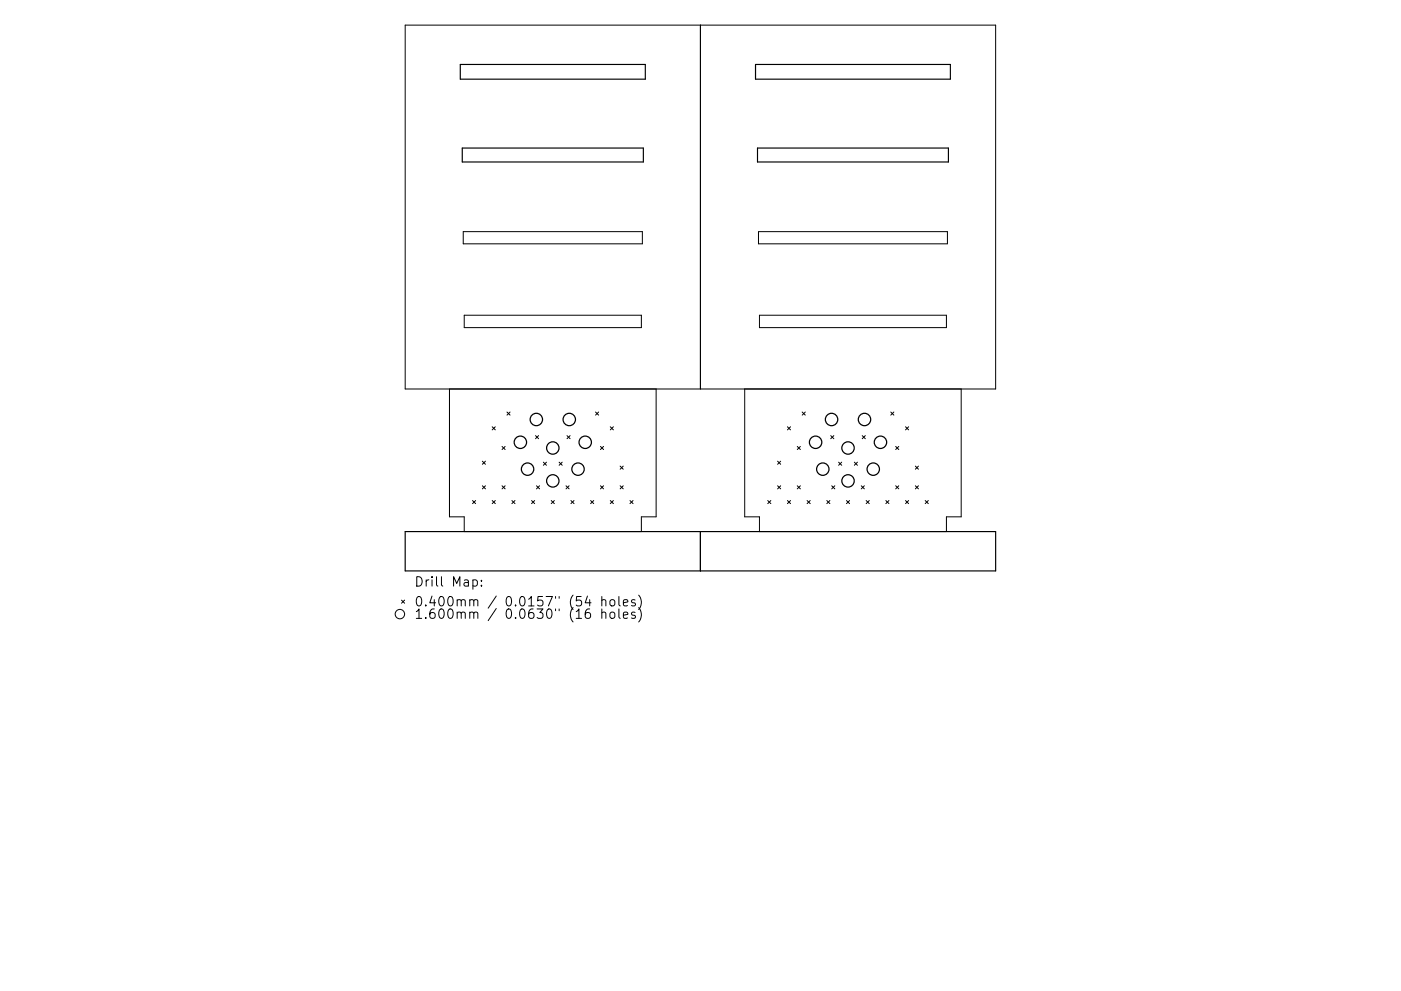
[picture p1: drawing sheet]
<svg xmlns="http://www.w3.org/2000/svg" width="297mm" height="210mm" viewBox="0 0 297 210" stroke-linecap="round" stroke-linejoin="round" font-family="sans-serif">
<defs><g id="words">
<g font-size="2.8">
<text x="87.8" y="125.1">Drill</text>
<text x="95.8" y="125.1">Map:</text>
<text x="87.8" y="129.3">0.400mm</text>
<text x="87.8" y="131.9">1.600mm</text>
<text x="107.2" y="129.3">0.0157&quot;</text>
<text x="107.2" y="131.9">0.0630&quot;</text>
<text x="121" y="129.3">(54</text>
<text x="121" y="131.9">(16</text>
<text x="127.8" y="129.3">holes)</text>
<text x="127.8" y="131.9">holes)</text>
</g>
</g></defs>
<g fill="none" stroke="#000" stroke-width=".21">
<path d="M85.9 5.3h125.2v77.2h-125.2zM148.5 5.3v77.2M98.2 49.1h38v2.6h-38zM160.8 49.1h40.1v2.6h-40.1zM98.4 66.9h37.6v2.6h-37.6zM161 66.9h39.7v2.6h-39.7zM95.3 82.5v27.2h3.1v3.1h37.6v-3.1h3.1v-27.2M102.3 97.8l.6 .7M102.9 97.8l-.6 .7M104.4 90.5l.6 .7M105 90.5l-.6 .7M106.4 94.7l.7 .7"/>
<path d="M107.1 94.7l-.7 .7M107.5 87.4l.6 .7M108.1 87.4l-.6 .7M113.5 92.4l.7 .7M114.2 92.4l-.7 .7M115.2 98.1l.7 .6M115.9 98.1l-.7 .6M118.5 98.1l.7 .6M119.2 98.1l-.7 .6M120.2 92.4l.7 .7M120.9 92.4l-.7 .7M126.3 87.4l.6 .7"/>
<path d="M126.9 87.4l-.6 .7M127.3 94.7l.7 .7M128 94.7l-.7 .7M129.4 90.5l.7 .7M130.1 90.5l-.7 .7M131.5 98.9l.6 .7M132.1 98.9l-.6 .7M157.9 82.5v27.2h3.1v3.1h39.7v-3.1h3.1v-27.2M164.9 97.8l.6 .7M165.5 97.8l-.6 .7M167 90.5l.6 .7M167.6 90.5l-.6 .7"/>
<path d="M169 94.7l.7 .7M169.7 94.7l-.7 .7M170.1 87.4l.6 .7M170.7 87.4l-.6 .7M176.1 92.4l.7 .7M176.8 92.4l-.7 .7M177.8 98.1l.7 .6M178.5 98.1l-.7 .6M181.1 98.1l.7 .6M181.8 98.1l-.7 .6M182.8 92.4l.7 .7M183.5 92.4l-.7 .7"/>
<path d="M188.9 87.4l.6 .7M189.5 87.4l-.6 .7M189.9 94.7l.7 .7M190.6 94.7l-.7 .7M192 90.5l.6 .7M192.6 90.5l-.6 .7M194.1 98.9l.6 .7M194.7 98.9l-.6 .7M100.2 106.2l.6 .7M100.8 106.2l-.6 .7M102.3 103.1l.6 .6M102.9 103.1l-.6 .6"/>
<path d="M104.4 106.2l.6 .7M105 106.2l-.6 .7M106.4 103.1l.7 .6M107.1 103.1l-.7 .6M108.5 106.2l.7 .7M109.2 106.2l-.7 .7M112.7 106.2l.7 .7M113.4 106.2l-.7 .7M113.7 103.1l.7 .6M114.4 103.1l-.7 .6M116.9 106.2l.6 .7M117.5 106.2l-.6 .7"/>
<path d="M120 103.1l.7 .6M120.7 103.1l-.7 .6M121 106.2l.7 .7M121.7 106.2l-.7 .7M125.2 106.2l.7 .7M125.9 106.2l-.7 .7M127.3 103.1l.7 .6M128 103.1l-.7 .6M129.4 106.2l.7 .7M130.1 106.2l-.7 .7M131.5 103.1l.6 .6M132.1 103.1l-.6 .6"/>
<path d="M133.6 106.2l.6 .7M134.2 106.2l-.6 .7M162.8 106.2l.6 .7M163.4 106.2l-.6 .7M164.9 103.1l.6 .6M165.5 103.1l-.6 .6M167 106.2l.6 .7M167.6 106.2l-.6 .7M169 103.1l.7 .6M169.7 103.1l-.7 .6M171.1 106.2l.7 .7M171.8 106.2l-.7 .7"/>
<path d="M175.3 106.2l.7 .7M176 106.2l-.7 .7M176.3 103.1l.7 .6M177 103.1l-.7 .6M179.5 106.2l.6 .7M180.1 106.2l-.6 .7M182.6 103.1l.7 .6M183.3 103.1l-.7 .6M183.6 106.2l.7 .7M184.3 106.2l-.7 .7M187.8 106.2l.7 .7M188.5 106.2l-.7 .7"/>
<path d="M189.9 103.1l.7 .6M190.6 103.1l-.7 .6M192 106.2l.6 .7M192.6 106.2l-.6 .7M194.1 103.1l.6 .6M194.7 103.1l-.6 .6M196.2 106.2l.6 .7M196.8 106.2l-.6 .7M85.1 127.3l.7 .7M85.8 127.3l-.7 .7M93.6 122.4v1.7l.3 .3M99.6 127.4l.3-.2 .5 .1 .1 1.3"/>
<path d="M99.6 130.1a.5 .5 0 0 1 .9 0v1.1M100.5 127.5l.2-.3 .5 .1 .1 1.3M100.5 130.1l.2-.2 .5 .1 .1 1.2M105.2 126.5l-1.7 2.5M105.2 129.1l-1.7 2.6M117.8 126.6v.3M117.8 129.2v.4M118.6 126.6v.3M118.6 129.2v.4"/>
<circle cx="84.8" cy="130.3" r="1"/>
</g>
<path d="M97.6 13.7h39.2v3.1h-39.2zM160.2 13.7h41.3v3.1h-41.3zM98 31.4h38.4v3h-38.4zM160.6 31.4h40.5v3h-40.5zM85.9 112.8h125.2v8.3h-125.2zM148.5 112.8v8.3" fill="none" stroke="#000" stroke-width=".25"/>
<g fill="none" stroke="#000" stroke-width=".26">
<circle cx="110.3" cy="93.8" r="1.31"/>
<circle cx="111.9" cy="99.5" r="1.31"/>
<circle cx="113.7" cy="89" r="1.31"/>
<circle cx="117.2" cy="95" r="1.31"/>
<circle cx="120.7" cy="89" r="1.31"/>
<circle cx="122.6" cy="99.5" r="1.31"/>
<circle cx="124.1" cy="93.8" r="1.31"/>
<circle cx="172.9" cy="93.8" r="1.31"/>
<circle cx="174.4" cy="99.5" r="1.31"/>
<circle cx="176.3" cy="89" r="1.31"/>
<circle cx="179.8" cy="95" r="1.31"/>
<circle cx="183.3" cy="89" r="1.31"/>
<circle cx="185.1" cy="99.5" r="1.31"/>
<circle cx="186.7" cy="93.8" r="1.31"/>
<circle cx="117.2" cy="102" r="1.31"/>
<circle cx="179.8" cy="102" r="1.31"/>
</g>
<use href="#words"/>
</svg>
